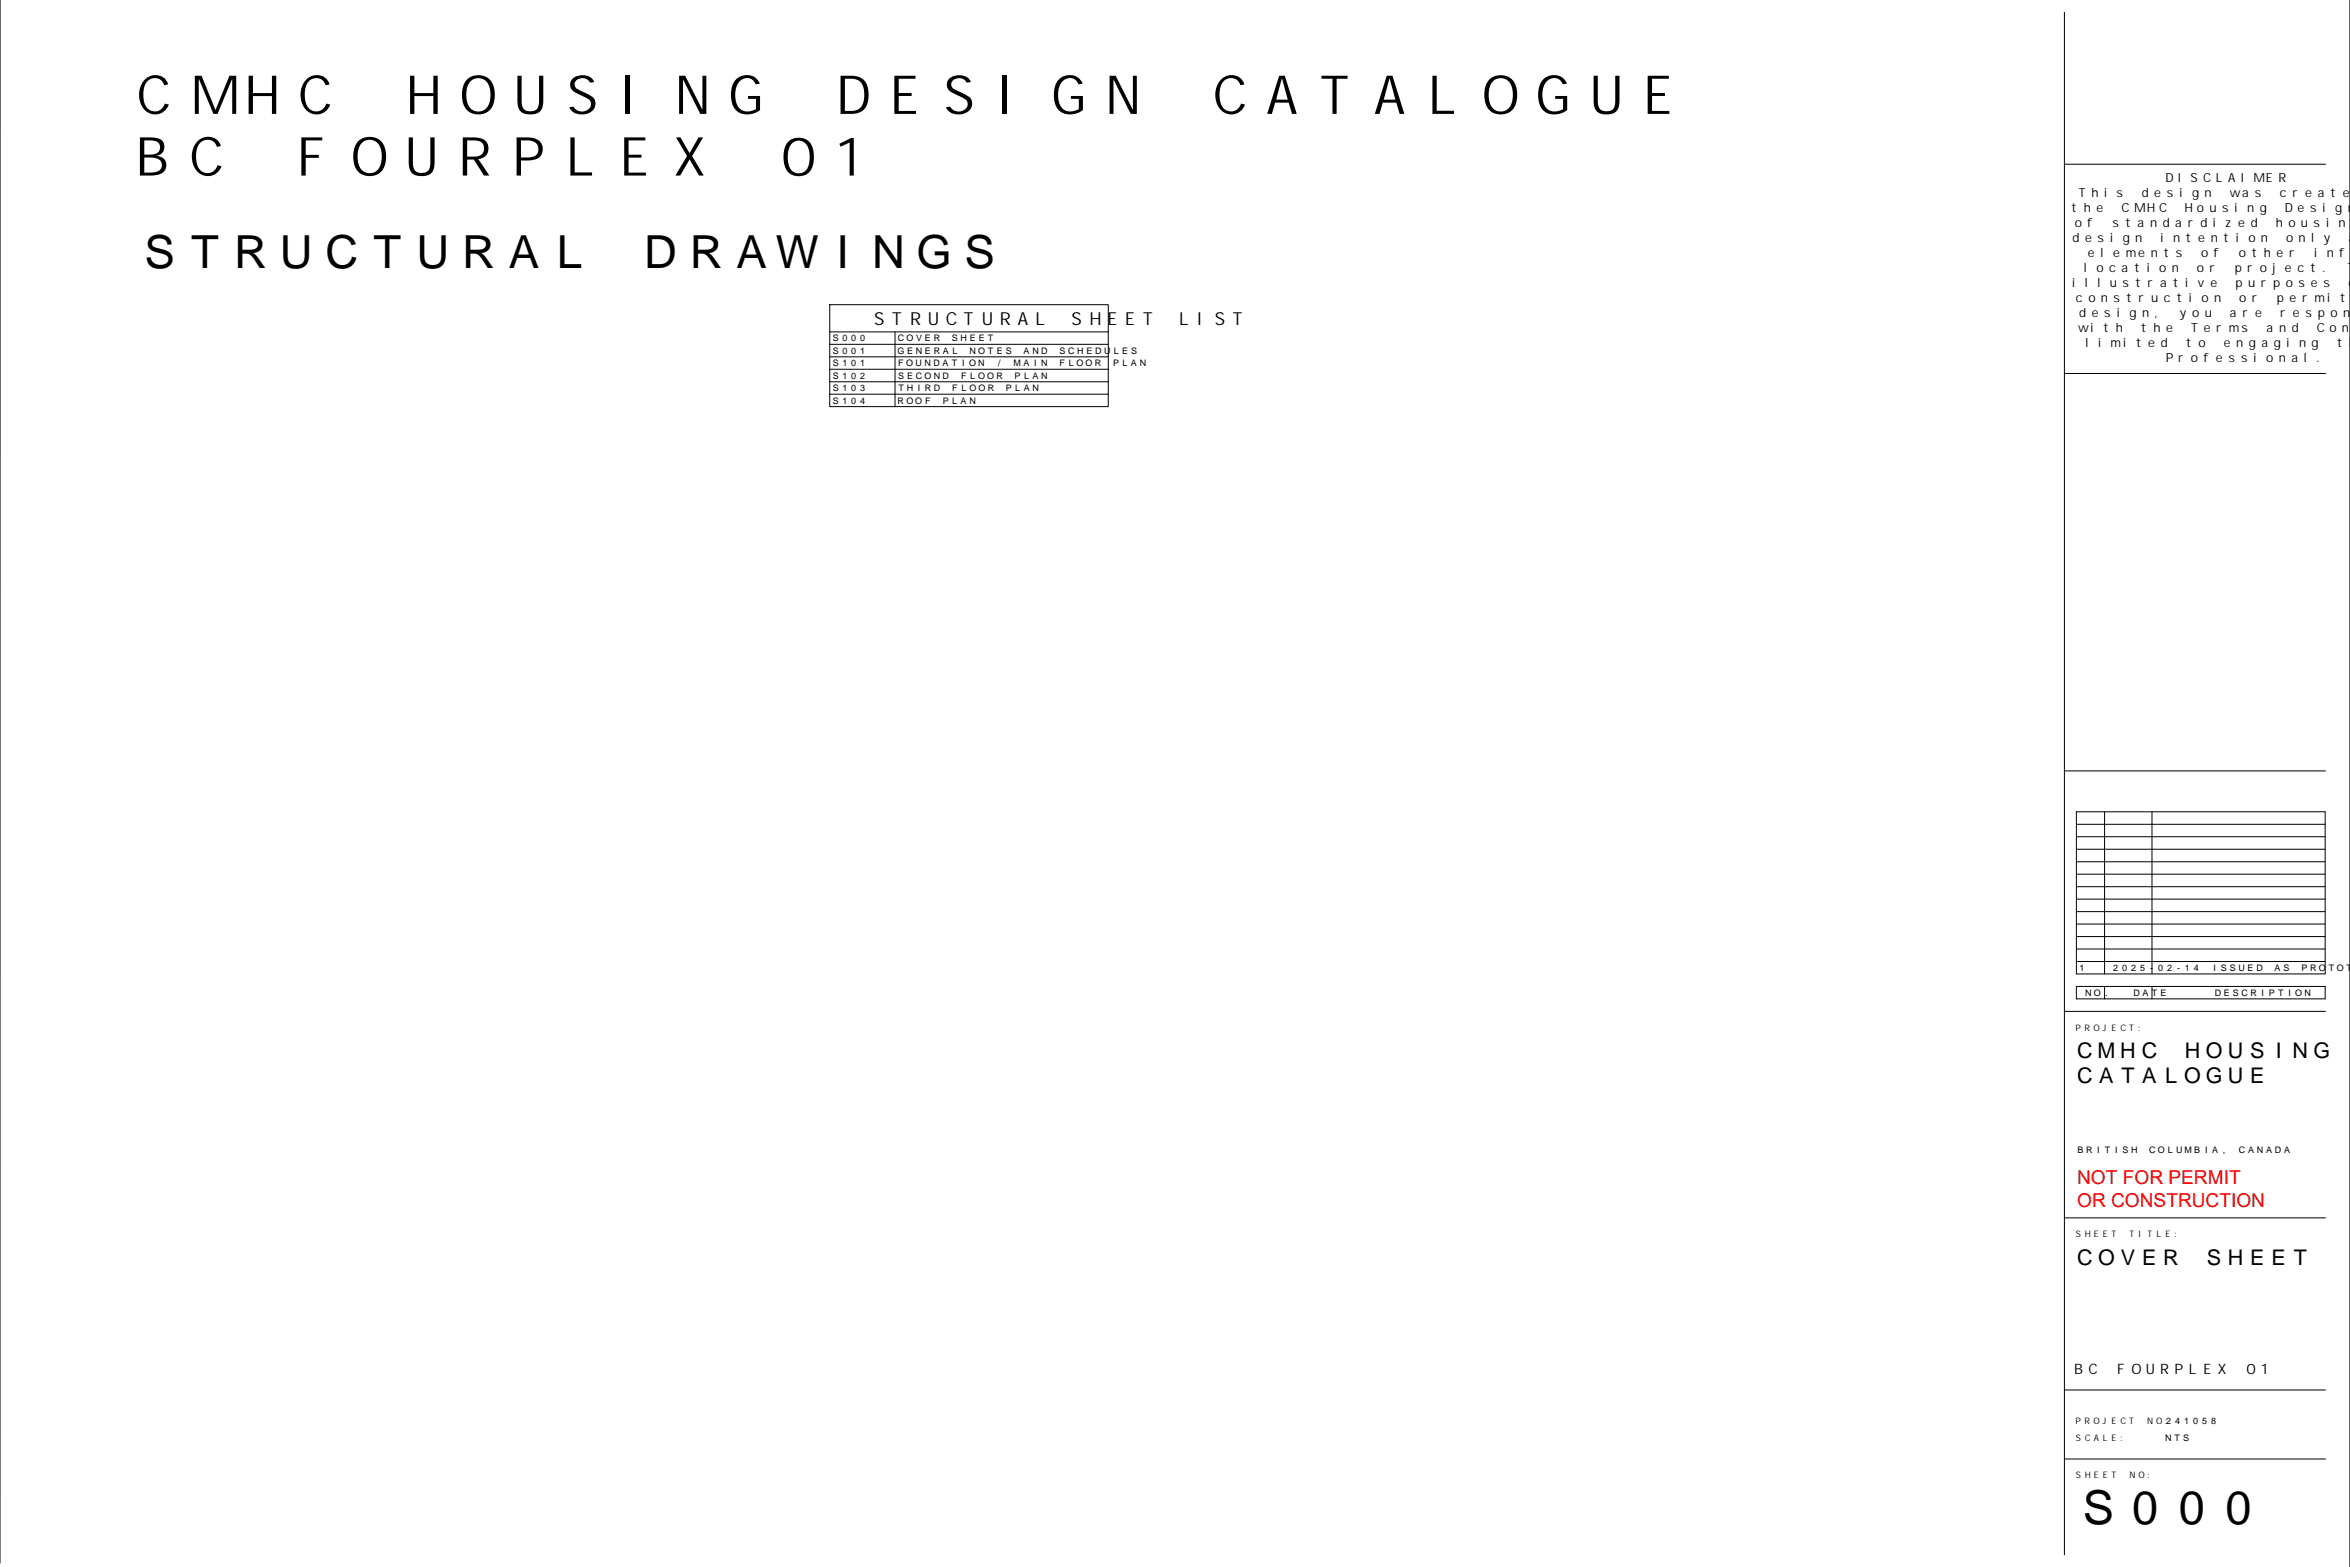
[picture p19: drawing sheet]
<svg xmlns="http://www.w3.org/2000/svg" width="914mm" height="610mm" viewBox="0 0 914 610" stroke-linecap="round" stroke-linejoin="round" font-family="sans-serif">
<defs><g id="words">
<g font-size="20.9">
<text x="53.1" y="44.3">CMHC</text>
<text x="157.8" y="44.3">HOUSING</text>
<text x="325.3" y="44.3">DESIGN</text>
<text x="471.8" y="44.3">CATALOGUE</text>
<text x="52.7" y="68.3">BC</text>
<text x="115.5" y="68.3">FOURPLEX</text>
<text x="303.9" y="68.3">01</text>
</g>
<text font-size="18.2" x="807.4" y="592.9">S000</text>
<g font-size="17.7">
<text x="53.2" y="104.2">STRUCTURAL</text>
<text x="248.2" y="104.2">DRAWINGS</text>
</g>
<g font-size="8.4">
<text x="807" y="411.7">CMHC</text>
<text x="849" y="411.7">HOUSING</text>
<text x="807" y="421.5">CATALOGUE</text>
<text x="807" y="492.1">COVER</text>
<text x="857.3" y="492.1">SHEET</text>
</g>
<g font-size="7.4" fill="#f00">
<text x="808.2" y="460.8">NOT FOR PERMIT</text>
<text x="808.2" y="469.7">OR CONSTRUCTION</text>
</g>
<g font-size="7">
<text x="340.1" y="126.4">STRUCTURAL</text>
<text x="416.9" y="126.4">SHEET</text>
<text x="458.8" y="126.4">LIST</text>
</g>
<g font-size="5.6">
<text x="807" y="534.5">BC</text>
<text x="823.8" y="534.5">FOURPLEX</text>
<text x="874.1" y="534.5">01</text>
</g>
<g font-size="4.9">
<text x="842.6" y="70.7">DISCLAIMER</text>
<text x="808.9" y="76.5">This</text>
<text x="833.4" y="76.5">design</text>
<text x="867.6" y="76.5">was</text>
<text x="887.2" y="76.5">create</text>
<text x="806" y="82.4">the</text>
<text x="825.5" y="82.4">CMHC</text>
<text x="850" y="82.4">Housing</text>
<text x="889.1" y="82.4">Design</text>
<text x="807.3" y="88.2">of</text>
<text x="822" y="88.2">standardized</text>
<text x="885.5" y="88.2">housing</text>
<text x="806.4" y="94">design</text>
<text x="840.6" y="94">intention</text>
<text x="889.5" y="94">only</text>
<text x="914" y="94">a</text>
<text x="812.4" y="99.9">elements</text>
<text x="856.5" y="99.9">of</text>
<text x="871.1" y="99.9">other</text>
<text x="900.5" y="99.9">info</text>
<text x="810.9" y="105.7">location</text>
<text x="854.9" y="105.7">or</text>
<text x="869.5" y="105.7">project.</text>
<text x="913.5" y="105.7">T</text>
<text x="806.3" y="111.5">illustrative</text>
<text x="869.9" y="111.5">purposes</text>
<text x="913.9" y="111.5">o</text>
<text x="807.7" y="117.4">construction</text>
<text x="871.3" y="117.4">or</text>
<text x="886" y="117.4">permitt</text>
<text x="809" y="123.2">design,</text>
<text x="848.1" y="123.2">you</text>
<text x="867.7" y="123.2">are</text>
<text x="887.3" y="123.2">respon</text>
<text x="808.6" y="129">with</text>
<text x="833" y="129">the</text>
<text x="852.6" y="129">Terms</text>
<text x="881.9" y="129">and</text>
<text x="901.5" y="129">Con</text>
<text x="811.5" y="134.9">limited</text>
<text x="850.6" y="134.9">to</text>
<text x="865.2" y="134.9">engaging</text>
<text x="909.2" y="134.9">th</text>
<text x="842.7" y="140.7">Professional.</text>
</g>
<g font-size="3.5">
<text x="323.5" y="132.8">S000</text>
<text x="323.5" y="137.7">S001</text>
<text x="348.9" y="132.8">COVER</text>
<text x="348.9" y="137.7">GENERAL</text>
<text x="369.8" y="132.8">SHEET</text>
<text x="376.8" y="137.7">NOTES</text>
<text x="397.7" y="137.7">AND</text>
<text x="411.7" y="137.7">SCHEDULES</text>
<text x="323.5" y="142.5">S101</text>
<text x="348.8" y="142.5">FOUNDATION</text>
<text x="387.1" y="142.5">/</text>
<text x="394.1" y="142.5">MAIN</text>
<text x="411.6" y="142.5">FLOOR</text>
<text x="432.5" y="142.5">PLAN</text>
<text x="323.5" y="147.4">S102</text>
<text x="348.9" y="147.4">SECOND</text>
<text x="373.3" y="147.4">FLOOR</text>
<text x="394.2" y="147.4">PLAN</text>
<text x="323.5" y="152.2">S103</text>
<text x="348.9" y="152.2">THIRD</text>
<text x="369.9" y="152.2">FLOOR</text>
<text x="390.8" y="152.2">PLAN</text>
<text x="323.5" y="157.1">S104</text>
<text x="348.8" y="157.1">ROOF</text>
<text x="366.2" y="157.1">PLAN</text>
<text x="808.4" y="377.8">1</text>
<text x="821.5" y="377.8">2025-02-14</text>
<text x="860" y="377.8">ISSUED</text>
<text x="884.5" y="377.8">AS</text>
<text x="894.9" y="377.8">PROTOT</text>
<text x="810.9" y="387.5">NO.</text>
<text x="829.7" y="387.5">DATE</text>
<text x="861.3" y="387.5">DESCRIPTION</text>
<text x="807.6" y="400.9">PROJECT:</text>
<text x="807.8" y="448.6">BRITISH</text>
<text x="835.8" y="448.6">COLUMBIA,</text>
<text x="870.7" y="448.6">CANADA</text>
<text x="807.7" y="481.3">SHEET</text>
<text x="828.6" y="481.3">TITLE:</text>
<text x="807.6" y="554.1">PROJECT</text>
<text x="835.5" y="554.1">NO:</text>
<text x="842.1" y="554.1">241058</text>
<text x="807.7" y="560.7">SCALE:</text>
<text x="842" y="560.7">NTS</text>
<text x="807.7" y="575">SHEET</text>
<text x="828.6" y="575">NO:</text>
</g>
</g></defs>
<g fill="none" stroke="#000" stroke-width=".39">
<path d="M0 .1v608M803.3 4.8v600.1M914.4 0v609.6M803.3 63.9h101.6M322.9 118.5h108.3v10.6h-108.3zM322.9 129.1v19.4M322.9 138.8h108.3M322.9 133.9h108.3M348.3 129.1v29.1M431.2 129.1v19.4M322.9 148.5v9.7h108.3v-4.8M322.9 148.5h108.3"/>
<path d="M322.9 143.7h108.3M431.2 148.5v4.9h-108.3M803.3 145.3h101.6M803.3 299.9h101.6M807.9 315.8h96.8v63.1h-96.8zM818.9 315.8v63.1M837.4 315.8v63.1M807.9 320.7h96.8M807.9 325.5h96.8M807.9 330.4h96.8M807.9 335.2h96.8M807.9 340.1h96.8"/>
<path d="M807.9 344.9h96.8M807.9 349.8h96.8M807.9 354.6h96.8M807.9 359.5h96.8M807.9 364.3h96.8M807.9 369.2h96.8M807.9 374.1h96.8M803.3 393.5h101.6M807.9 383.8h96.8v4.8h-96.8zM818.9 383.8v4.8M837.4 383.8v4.8M803.3 473.8h101.6"/>
<path d="M803.3 540.7h101.6M803.3 567.6h101.6"/>
</g>
<use href="#words"/>
</svg>
